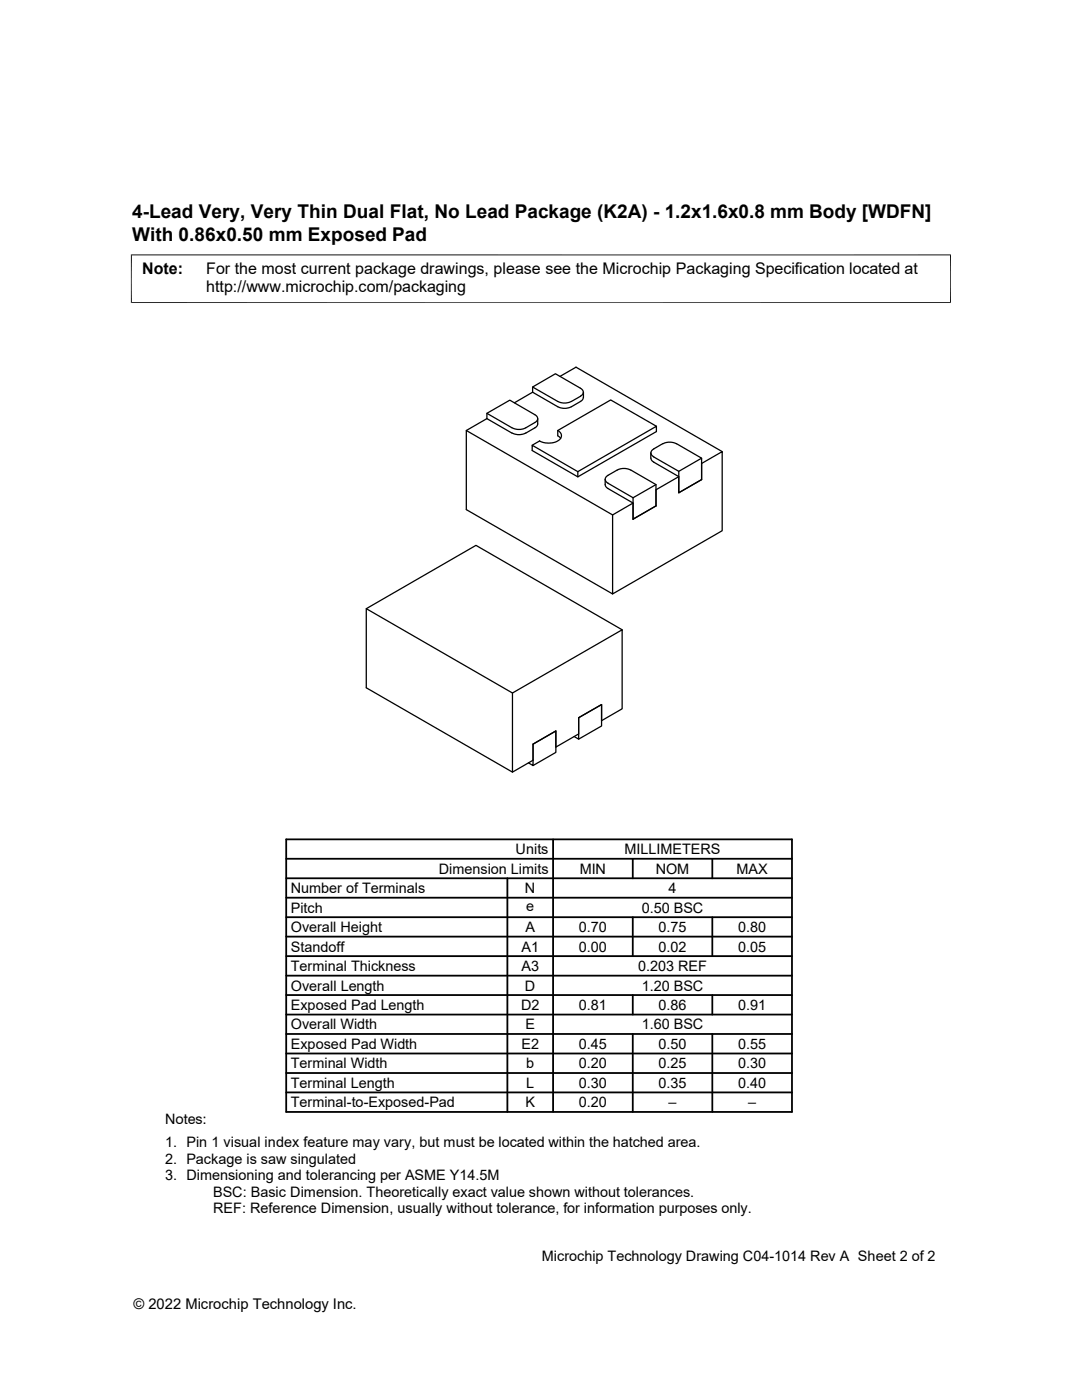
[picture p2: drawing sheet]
<svg xmlns="http://www.w3.org/2000/svg" width="216mm" height="279mm" viewBox="0 0 216 279" stroke-linecap="round" stroke-linejoin="round" font-family="sans-serif">
<defs><g id="words">
<g font-size="3.8">
<text x="26.4" y="43.5">4-Lead Very, Very Thin Dual Flat, No Lead Package (K2A) - 1.2x1.6x0.8 mm Body [WDFN]</text>
<text x="26.4" y="48">With 0.86x0.50 mm Exposed Pad</text>
</g>
<g font-size="3.2">
<text x="28.4" y="54.6">Note:</text>
<text x="41.1" y="58.3">http://www.microchip.com/packaging</text>
<text x="41.1" y="54.6">For the most current package drawings, please see the Microchip Packaging Specification located at</text>
</g>
<g font-size="2.9">
<text x="102.9" y="170.5">Units</text>
<text x="124.6" y="170.5">MILLIMETERS</text>
<text x="58" y="178.2">Number of Terminals</text>
<text x="87.6" y="174.4">Dimension Limits</text>
<text x="104.8" y="178.2">N</text>
<text x="115.7" y="174.4">MIN</text>
<text x="130.8" y="174.4">NOM</text>
<text x="133.4" y="178.2">4</text>
<text x="147" y="174.4">MAX</text>
<text x="58" y="182.1">Pitch</text>
<text x="105" y="181.8">e</text>
<text x="128" y="182.1">0.50 BSC</text>
<text x="58" y="186">Overall Height</text>
<text x="58" y="189.9">Standoff</text>
<text x="104.1" y="189.9">A1</text>
<text x="104.8" y="186">A</text>
<text x="115.5" y="186">0.70</text>
<text x="115.5" y="189.9">0.00</text>
<text x="131.4" y="186">0.75</text>
<text x="131.4" y="189.9">0.02</text>
<text x="147.3" y="186">0.80</text>
<text x="147.3" y="189.9">0.05</text>
<text x="58" y="193.8">Terminal Thickness</text>
<text x="58" y="197.7">Overall Length</text>
<text x="104.1" y="193.8">A3</text>
<text x="104.8" y="197.7">D</text>
<text x="127.3" y="193.8">0.203 REF</text>
<text x="128" y="197.7">1.20 BSC</text>
<text x="58" y="201.6">Exposed Pad Length</text>
<text x="104" y="201.6">D2</text>
<text x="115.5" y="201.6">0.81</text>
<text x="131.4" y="201.6">0.86</text>
<text x="147.3" y="201.6">0.91</text>
<text x="58" y="205.4">Overall Width</text>
<text x="58" y="209.3">Exposed Pad Width</text>
<text x="104" y="209.3">E2</text>
<text x="104.8" y="205.4">E</text>
<text x="115.5" y="209.3">0.45</text>
<text x="128" y="205.4">1.60 BSC</text>
<text x="131.4" y="209.3">0.50</text>
<text x="147.3" y="209.3">0.55</text>
<text x="58" y="213.2">Terminal Width</text>
<text x="105" y="213.2">b</text>
<text x="115.5" y="213.2">0.20</text>
<text x="131.4" y="213.2">0.25</text>
<text x="147.3" y="213.2">0.30</text>
<text x="58" y="217.1">Terminal Length</text>
<text x="58" y="221">Terminal-to-Exposed-Pad</text>
<text x="104.8" y="221">K</text>
<text x="105" y="217.1">L</text>
<text x="115.5" y="217.1">0.30</text>
<text x="115.5" y="221">0.20</text>
<text x="131.4" y="217.1">0.35</text>
<text x="133.4" y="221">–</text>
<text x="147.3" y="217.1">0.40</text>
<text x="149.3" y="221">–</text>
<text x="32.9" y="224.3">Notes:</text>
<text x="32.9" y="228.9">1. Pin 1 visual index feature may vary, but must be located within the hatched area.</text>
<text x="32.9" y="232.2">2. Package is saw singulated</text>
<text x="32.9" y="235.5">3. Dimensioning and tolerancing per ASME Y14.5M</text>
<text x="42.5" y="238.8">BSC: Basic Dimension. Theoretically exact value shown without tolerances.</text>
<text x="42.5" y="242.2">REF: Reference Dimension, usually without tolerance, for information purposes only.</text>
<text x="108.1" y="251.7">Microchip Technology Drawing C04-1014 Rev A Sheet 2 of 2</text>
<text x="26.6" y="261.3">© 2022 Microchip Technology Inc.</text>
</g>
</g></defs>
<g fill="none" stroke="#000" stroke-width=".25">
<path d="M106.3 78.3l-3.7 2.1M106.3 78.3l5 2.9a2.96 2.96 0 0 0 2.7 0M106.3 78.3v-1.1l4.5-2.6 5 2.9a.83 .83 0 0 1 .6 .8 .83 .83 0 0 1-.6 .8l-1.8 1M106.3 77.2l5 2.9a2.96 2.96 0 0 0 2.7 0M111.7 75.1l3.2-1.8 29.2 16.8M116.4 79.3l-.4 .7-2 1.2M116.4 78.3v1M93 85.9l29.2 16.9M97.2 83.5v-1l4.5-2.6 5 2.9a.82 .82 0 0 1 .6 .7 .82 .82 0 0 1-.6 .8l-1.8 1.1a2.96 2.96 0 0 1-2.7 0M97.2 83.5l5 2.9M97.2 82.5l5 2.9M97.2 83.5l-4.2 2.4v15.8l29.2 16.8"/>
<path d="M102.2 86.4a2.96 2.96 0 0 0 2.7 0M107.3 83.5v1.1l-.2 .4-2.2 1.4M111.3 85.9a1.16 1.16 0 0 1 .7 1.2 1.16 1.16 0 0 1-1 1 4.1 4.1 0 0 1-3.3-.1l-1.5 .9M111.3 87l.6 .5M115.3 94.1l-9.1-5.2v1l9.1 5.3 15.7-9.1v-1l-15.7 9v1.1M120.8 95.7v1.2l.4 .5 5.1 3v3.2M129.9 90.4v1M129.9 91.4l.4 .7 5.1 3v3.2l4.6-2.6M130.9 96.7l-4.6 2.6M131 85.1l-9.1-5.3-10.6 6.1v1.1M132.2 88.5l-1.7 1.1a.82 .82 0 0 0-.6 .8 .82 .82 0 0 0 .6 .8l4.9 2.9v4.2l4.6-2.6M132.3 88.6a3.1 3.1 0 0 1 2.7-.1l5 2.9v4.3"/>
<path d="M135.4 95.1l-4.5 2.6v3.3M140 95.7v-3.2l4.1-2.4v15.8l-21.9 12.6v-15.7l4.1-2.4M140 91.4l-4.6 2.7M130.9 101v-4.3l-5-2.9a3 3 0 0 0-2.8 0l-1.8 1.1a.83 .83 0 0 0-.5 .8 .83 .83 0 0 0 .5 .7l5 2.9v4.3M130.9 101l-4.6 2.6M73.1 121.5l29.2 16.8M102.3 138.3l21.8-12.6v15.8l-4.1 2.3v-3.2l-4.5 2.6v3.3l-4.6 2.6v-3.2l-4.5 2.6v3.2l-4.1 2.4zM124.1 125.7l-29.1-16.9-21.9 12.7v15.8l29.2 16.8M105.5 152.3l.9 .5v-4.3l4.5-2.6v4.3l-4.5 2.6M114.6 147l.9 .5v-4.3l4.5-2.6v4.3l-4.5 2.6"/>
</g>
<path d="M26.1 50.9h163.7M26.2 50.8v9.7M189.7 50.8v9.7M26.1 60.4h163.7" fill="none" stroke="#000" stroke-width=".2"/>
<g fill="none" stroke="#000" stroke-width=".36">
<path d="M57.1 179.2h100.9M57.1 175.3h100.9M57.1 171.4h100.9M57.1 167.5h100.9v54.4h-100.9zM101.2 175.3v46.6M110.4 167.5v54.4M126.3 171.4v3.9M142.1 171.4v3.9M57.1 186.9h100.9M57.1 183h100.9M57.1 198.6h100.9M57.1 194.7h100.9"/>
<path d="M57.1 190.8h100.9M126.3 183v7.8M126.3 198.6v3.9M142.1 183v7.8M142.1 198.6v3.9M57.1 214.1h100.9M57.1 206.4h100.9M57.1 202.5h100.9M57.1 210.2h100.9M57.1 218h100.9M126.3 206.4v15.5M142.1 206.4v15.5"/>
</g>
<use href="#words"/>
</svg>
